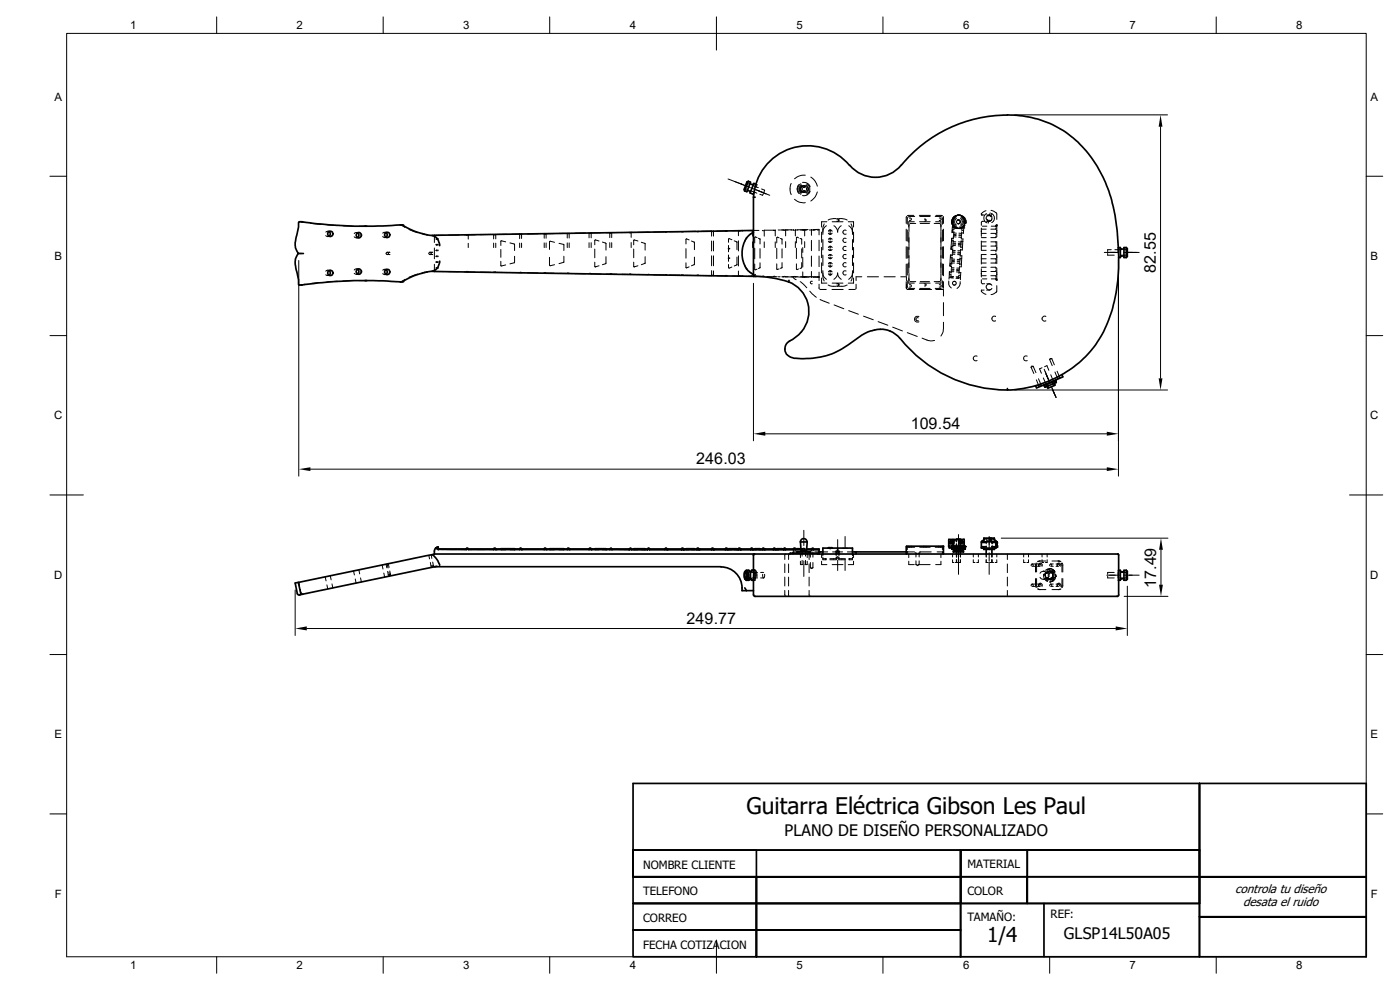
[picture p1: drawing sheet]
<svg xmlns="http://www.w3.org/2000/svg" width="420mm" height="297mm" viewBox="0 0 420 297" stroke-linecap="round" stroke-linejoin="round" font-family="sans-serif">
<defs><g id="words">
<text font-size="6.9" x="224" y="244.1">Guitarra Eléctrica Gibson Les Paul</text>
<text font-size="6.2" x="296.3" y="282.8">1/4</text>
<g font-size="4.8">
<text x="346.8" y="81.9" transform="rotate(-90 346.8 81.9)">82.55</text>
<text x="273.3" y="128.7">109.54</text>
<text x="208.9" y="139.3">246.03</text>
<text x="347" y="176.5" transform="rotate(-90 347 176.5)">17.49</text>
<text x="206.1" y="187.1">249.77</text>
<text x="235.5" y="250.8">PLANO DE DISEÑO PERSONALIZADO</text>
<text x="319.3" y="281.6">GLSP14L50A05</text>
</g>
<g font-size="3.6">
<text x="370.7" y="267.9">controla tu diseño</text>
<text x="373.1" y="272">desata el ruido</text>
</g>
<g font-size="3.4">
<text x="39.1" y="8.8">1</text>
<text x="89" y="8.8">2</text>
<text x="139" y="8.7">3</text>
<text x="189" y="8.8">4</text>
<text x="239" y="8.7">5</text>
<text x="289.1" y="8.7">6</text>
<text x="339" y="8.7">7</text>
<text x="389" y="8.7">8</text>
<text x="16.3" y="30.2">A</text>
<text x="411.4" y="30.2">A</text>
<text x="16.3" y="78">B</text>
<text x="411.4" y="78">B</text>
<text x="16.3" y="125.8">C</text>
<text x="411.2" y="125.8">C</text>
<text x="16.3" y="173.7">D</text>
<text x="411.2" y="173.7">D</text>
<text x="16.3" y="221.5">E</text>
<text x="411.4" y="221.5">E</text>
<text x="193" y="260.6">NOMBRE CLIENTE</text>
<text x="290.3" y="260.5">MATERIAL</text>
<text x="16.4" y="269.4">F</text>
<text x="193" y="268.6">TELEFONO</text>
<text x="290.3" y="268.6">COLOR</text>
<text x="411.4" y="269.4">F</text>
<text x="315.3" y="275.5">REF:</text>
<text x="193" y="276.6">CORREO</text>
<text x="290.3" y="276.4">TAMAÑO:</text>
<text x="193" y="284.6">FECHA COTIZA</text>
<text x="216" y="284.6">CION</text>
<text x="39.1" y="290.8">1</text>
<text x="89" y="290.8">2</text>
<text x="139" y="290.8">3</text>
<text x="189" y="290.8">4</text>
<text x="239" y="290.8">5</text>
<text x="289.1" y="290.8">6</text>
<text x="339" y="290.8">7</text>
<text x="389" y="290.8">8</text>
</g>
</g></defs>
<g fill="none" stroke="#000" stroke-width=".51">
<path d="M190 255.1h170v-20v28M227 255.1v16v-8M288.3 255.1h-98.3v8v-28h220v52h-50v-16M288.3 255.1h71.7h-51.7v8h-20M288.3 255.1v8M190 271.1h37h-37M190 279.1h37h-37M227 263.1h-37h37M227 263.1h61.3h-98.3v24h37v-8v8h133v-12M227 271.1h61.3h-61.3M227 279.1h61.3h-61.3M227 279.1v-8v8"/>
<path d="M288.3 263.1v-8v15.9M288.3 271.1v-8v16M288.3 271.1h20v-8v8M288.3 271.1v16M288.3 271.1h71.7M308.3 263.1h51.7M313.3 271.1v16M360 271.1v-8v12M360 263.1h50h-50M360 275.1h50h-50M360 263.1v-8v15.9"/>
</g>
<!-- layer: BORDER -->
<g fill="none" stroke="#000" stroke-width=".3">
<path d="M20 10h390v277.1h-390zM65 5.1v4.9M115 5.1v4.9M165 5.1v4.9M215 5.1v9.9M265 5.1v4.9M315 5.1v4.9M365 5.1v4.9M15 52.9h5M410 52.9h5M15 100.7h5M410 100.7h5"/>
<path d="M15 148.5h10M405 148.5h10M15 196.4h5M410 196.4h5M15 244.2h5M410 244.2h5M65 287.1v4.9M115 287.1v4.9M165 287.1v4.9M215 282.1v9.9M265 287.1v4.9M315 287.1v4.9"/>
<path d="M365 287.1v4.9"/>
</g>
<!-- layer: Visible -->
<g fill="none" stroke="#000" stroke-width=".51">
<path d="M302.3 34.5a30.5 30.5 0 0 1 28.3 17.8 51.5 51.5 0 0 1 5.1 23.4M302.4 34.5a41.2 41.2 0 0 0-31.9 15.1M224.3 57.1l.7 .3 .2 .3M224.6 54.4l.6 .3-1 2.8-.7-.2M224.6 54.4l-1.1 2.9M224.6 54.4l-.4 .2-.9 2.2 .2 .5M225 55.1l.8 .3M226.1 55.2l-.3 .1M226.1 59.2h.5M226.1 59.2v23.7M226.8 55.3l-.5-.3-1.2 2.9 1 .4 .2-.6M255 49.6a16.3 16.3 0 0 0-17.7-5 16.3 16.3 0 0 0-11.2 14.6"/>
<path d="M270.5 49.5a10 10 0 0 1-15.5 .1M89.7 76.1h1.4M98.7 69.5a.83 .83 0 0 1 0 1.4M107.3 69.9a.77 .77 0 0 1 0 1.3M109.5 67.9l11.1-.4a22.2 22.2 0 0 0 9.1 3.2M109.8 67.9a152.5 152.5 0 0 1-19.9-1.4l-.3 .2v1.4a15.2 15.2 0 0 0-.9 6.4l1 1.6a4.8 4.8 0 0 0-.8 4.9l.7 2.9v1.4l.3 .2a145.9 145.9 0 0 1 19.9-1.3M115.8 69.8a.83 .83 0 0 1 0 1.4M129.7 70.7a2.93 2.93 0 0 1 2.3 3M132 78.3a2.93 2.93 0 0 1-2.3 3.1M224.1 71.4a7.8 7.8 0 0 0 1.5 10.6l.5 .4M226.1 69.1l-96.4 1.6M226.1 69.7l-1.1 .7-1 1"/>
<path d="M335.7 75.7a46.8 46.8 0 0 1-5.8 26.1 34 34 0 0 1-27.6 15.2v-.4M335.7 75.7v-1.4h.5v3h-.5M336.2 74.4l.3 .3h.8M337.3 76.8h-.8l-.3 .3M338 74.3h-.7v3h.7M338 74.3v3M338 74.3l.3 .3v2.3l-.3 .4M98.7 81.2a.83 .83 0 0 1 0 1.4M107.3 80.8a.83 .83 0 0 1 0 1.4M115.8 80.9a.83 .83 0 0 1 0 1.4M129.7 81.4a24 24 0 0 0-9.1 3.2l-11.1-.4M129.7 81.4l96.4 1.5"/>
<path d="M226.2 82.9a34.1 34.1 0 0 1 10.5 1.7M226.4 82.9h.5M226.6 82.4l-.5 .5M236.6 84.5a9.6 9.6 0 0 1 6.2 8.9 9.6 9.6 0 0 1-5.9 9M236.8 84.1l-.1 .5M262.5 99l2.5-.2 2.1 .5M262.5 99l-2 .6-3.1 1.9a24.4 24.4 0 0 1-13.6 6l-2.5 .1a6.9 6.9 0 0 1-4.6-.8l-.7-.6-.5-1.4M267 99.3l2.2 1.4a42.5 42.5 0 0 0 27.3 15.9l5.9 .4M236.9 102.4l-1 1-.3 1.3M314 115.4l.3 .5M315.7 114.7l.2 .5M316.4 115l.3 .6-2.2 .9-.3-.6"/>
<path d="M316.8 114.2l.2 .5-1.1 .5-2.1 .9h-.2l-.2-.4M316.9 114v.2M316.9 114.2h.1M316.9 114.2l-3.6 1.5-.1-.2M318.7 112.4l.3 .7-6.8 2.8-1.1 .5-.3-.7M89.5 174.7l.7 3.3 .6 .3M129.7 166.4a5.9 5.9 0 0 1 2.3 3.2M130.4 166.2l-41.8 8.7 .6 3.2 .3 .4 1.3-.2 40.3-8.4M130.4 166.2h95.7M130.9 164.6l.6-.2zM130.9 164.5l.6-.2zM131 164.3l-.1 .1"/>
<path d="M131.5 164.2a1.14 1.14 0 0 0-1.1 1.4v.6M131.5 164.2v.8M131.5 164.7h8.5M131.5 164.2l-.5 .1M140 164.7v.2l-8.5-.1M140 164.7v-.2l.5 .2M140.1 164.7l-.1 .2M140.3 164.7l.2 .2M140.5 164.7v.2h7.6v-.2M140.5 164.7h7.6M148.1 164.7l.2-.2 .5 .2M148.3 164.7l-.2 .2"/>
<path d="M148.6 164.7l.2 .2M148.8 164.7v.2h7.2v-.2M148.8 164.7h1.5M156 164.7l.1-.2 .4 .2M156 164.7l-5.7 .1M156.1 164.7l-.1 .2M156.3 164.7l.2 .2M156.5 164.7v.2h6.8v-.2M156.5 164.7h6.8M163.3 164.7l.1-.2 .5 .2M163.4 164.7l-.1 .2M163.7 164.7l.2 .2"/>
<path d="M163.9 164.7v.2h6.3v-.2M163.9 164.7h1M170.2 164.7l.2-.2h.4v.2M170.2 164.7l-5.3 .1M170.4 164.7l-.2 .2M170.7 164.7l.1 .2M170.8 164.7v.2h6v-.2M170.8 164.7h6M176.8 164.7l.1-.2 .5 .2M177 164.7l-.2 .2M177.2 164.7l.2 .1M177.4 164.7v.2h5.6v-.2l-1.1-.1-3.4 .2"/>
<path d="M177.4 164.7h1.1M183.2 164.7l-.2 .2M183.2 164.5l.4 .2M183.4 164.7l.2 .2M183.6 164.7v.2l5.2 .1v-.3M183.6 164.7h5.2M188.8 164.7v.3M189 164.8l-.2 .1M189 164.5l.4 .2M189.2 164.8l.2 .2M189.4 164.7v.3h5v-.3l-.8-.1-3.4 .2M189.4 164.7h.8"/>
<path d="M194.8 164.8l.1 .2M194.9 164.7v.3h4.7v-.3M194.9 164.7l-.4-.2-.1 .5 .2-.2M194.9 164.7h4.7M199.6 164.7l.1-.2 .5 .2M199.8 164.8l-.2 .2M200 164.8l.2 .2M200.2 164.7h4.3v.3h-4.3zM204.9 164.8l.2 .2M205.1 164.7v.3h4.1v-.3M205.1 164.7l-.4-.2-.2 .5 .2-.2M205.1 164.7h.8"/>
<path d="M205.9 164.8h2.5M208.4 164.7h.8M209.2 164.7v-.2l.5 .2M209.3 164.8l-.1 .2M209.5 164.8l.2 .2M209.7 164.7v.3h3.9v-.3M209.7 164.7h3.9M213.6 164.7l.1-.2 .4 .2M213.7 164.8l-.1 .2M213.9 164.8l.2 .2M214.1 164.7v.3h3.6v-.3M214.1 164.7h3.6"/>
<path d="M216.4 170.1a6.4 6.4 0 0 1 6.3 7.1h3.4M216.4 170l-86.2 .1M217.7 164.7l.1-.2h.4v.2M217.9 164.8l-.2 .2M218.1 164.8l.1 .2M218.2 164.7v.3h3.4v-.3M218.2 164.7h.4M218.6 164.8h2.6M221.2 164.7h.4M221.6 164.7l.1-.2 .5 .2M221.7 164.8l-.1 .2M222 164.8l.2 .2"/>
<path d="M222.2 164.7v.3h3.1v-.3M222.2 164.7h3.1M223.5 171.6l.1-.2a1.61 1.61 0 0 1 0 2.4l-.3-.6zM223.5 176.4l.5 .8M223.6 171.5l.2-.3a.38 .38 0 0 1 .5 0 .38 .38 0 0 1 .2 .4v1.6a.56 .56 0 0 1-.1 .6 .56 .56 0 0 1-.6 .2l-.2-.3M223.7 171.8a1.14 1.14 0 0 1-.1 1.6l-.1-1.3zM224 171.1h.7a2.23 2.23 0 0 1 0 3h-.7M225 171.6h.4M225 173.7h.4M225.3 171.6a.44 .44 0 0 1 .5-.5 .44 .44 0 0 1 .3 .6v1.8a.44 .44 0 0 1-.2 .5 .44 .44 0 0 1-.5 0l-.1-.3M225.3 164.7l.1-.2 .5 .2M225.4 173.7h.1"/>
<path d="M225.4 171.6h.1M225.5 164.8l-.2 .2M225.7 164.8l.2 .2M225.7 174.1h.7M225.7 171.1h.7M225.9 164.7v.3h2.9v-.3M225.9 164.7h.6M226.1 174.1v4.4l.3 .4h109.1l.2-.2v-4.6M226.1 166.5v4.6M226.4 166.2h109.1l.2 .2v4.7M226.4 166.2l-.3 .3M226.4 166.2h-.3v.3"/>
<path d="M228.1 164.8l-1.6-.2v.2M228.1 164.7h.7M228.8 164.7l.1-.2 .5 .2M229 164.8l-.2 .2M229.2 164.8l.2 .2M229.4 164.7v.3h2.7v-.3M229.4 164.7h2.7M232.1 164.7l.1-.2 .5 .2M232.3 164.8l-.2 .2M232.5 164.8l.2 .2M232.7 164.7v.3h2.5M232.7 164.7h.4"/>
<path d="M234.7 164.8l-1.6-.2v.2M234.7 164.7h.5M235.2 164.7v.3M235.2 164.7l.1-.2 .5 .2M235.4 164.8l-.2 .2M235.6 164.8l.2 .2M235.8 164.7v.3M235.8 165h2.3M235.8 164.7h2.3M237.1 166.1v.1M237.2 166l8.2 .1M237.2 166l-.1 .1"/>
<path d="M238.1 164.7v.3M238.1 164.7l.2-.2h.3l.1 .2M238.3 164.8l-.2 .2M238.6 164.8l.1 .2M238.7 164.7v.3M238.7 165h1.7M238.7 164.7h.3M239.2 166v-.5h4.1v.5M240.2 162.6h2.1l-.2 2.5h-1.7zM240.2 162.6a.98 .98 0 0 1 1-1 .98 .98 0 0 1 1 1M240.3 164.6h-1.3v.2M240.7 165.1v.4"/>
<path d="M241.7 165.1v.4M242.1 165h1.4M242.1 164.7h1.4v.3M243.7 164.8l-.2 .2M243.7 164.5l.4 .2M244 164.8l.1 .2M244.1 164.7h1.7v1.5v-.6h1.2M244.1 164.7v.3M244.1 165h1.7M245.4 166.1v.1M247 166.2v-1.7h8.8v1.7M248.7 164.3l.3 .2"/>
<path d="M248.7 164.3l-.2 .2M249.3 164.5h.5M251 166.2v-.8h.8v.8M251.4 164.5v.9M255.8 165.6h16.2M256.9 165.6v.6M272 164v2.2M283 163.9l-11 .1M283.1 163.8l.1 .2M283.1 164v2.2M284.7 163.8l.1 .1M284.8 161.8l-.1 2"/>
<path d="M284.8 161.8h4.5M284.8 163.9h.1M284.9 163.8v.6h.7M284.9 162.6v.4zM285.1 162.5v.4zM285.2 162.5v.4zM285.4 162.5v.4zM285.6 162.5v.4zM285.6 164l.1 .6zM285.7 164v.6M285.8 164v.6M285.8 162.7v.4z"/>
<path d="M285.8 164h.1M285.9 164l-.1 .6M285.9 164v.6M285.9 164l.2 .6zM286.1 164l.1 .6zM286.1 165.3v.3h3v-.3M286.1 165.3h3M286.1 165.6l.1 .1M286.2 165.3h-.1M286.2 164.6l.1-.6v.6M286.2 164h.2M286.4 164l-.1 .6"/>
<path d="M286.4 164v.6M286.5 163.9h-.1M286.5 163.9l.1 .1M286.6 164l-.1 .6M286.6 164v.6M286.7 164h.1M286.8 164l-.1 .6M286.8 164v.6M286.9 164h.1M287 164l-.1 .6M287 164v.6M287.1 161.8h1.1"/>
<path d="M287.1 164h.1M287.1 165.6v.6M287.1 161.8h.1M287.1 164v1.3M287.1 164v.6M287.3 164h.1M287.3 164v.6M287.5 164h.1M287.6 164l-.1 .6M287.6 164v.6M287.7 164h.1M287.8 164l-.1 .6"/>
<path d="M287.8 164v.6M287.9 164h.1M288 164l-.1 .6M288 164v.6M288.1 164h.1M288.2 164l-.1 .6M288.2 164h.2v.6h-.2M288.2 161.8h.1M288.2 164.6v.7M288.2 165.6v.6M288.4 164h.1M288.4 164v.6"/>
<path d="M288.5 164h.2M288.7 164v.6v-.6l-.2 .6M288.7 164v.6M288.8 163.9v.1M288.9 164h.1M288.9 164v.6M289.1 164l.1 .6zM289.1 165.3h.1M289.2 164h.2M289.2 165.6l-.1 .1M289.2 164v.6M289.2 163.9v.1"/>
<path d="M289.3 161.8l.1 2M289.3 163.8v.1M289.3 163.9l-3.5-.1v.2M289.4 164l-.1 .6M289.4 164v.6M289.4 164l.1 .6zM289.5 164l.1 .6zM289.6 164v.6zM294.5 162.6l.1 1.9M294.6 162.5v.1M295.2 164.8h.1M295.2 164.4h.1"/>
<path d="M295.3 164.5v.3h3.1v-.3M295.3 162l-.7 .5h4.4l.1 .4M295.3 161.5h1.8M295.3 161.5v1M295.3 161.5h.1M296 164.8v1.4M297.1 161.5l.1 .6h.4v-.6M297.1 161.5h1.3M297.7 164.8v1.4M298.4 161.5h.1M298.4 164.4h.1M298.4 162l.7 .7"/>
<path d="M298.4 161.5v1M299.1 162.7v1.5l-.2 .3h-4.3M299.1 162.6v.1M299.1 162.6h.1M335.7 171.8v1.6M335.7 171.1h.5v3h-.5zM336.2 171.3l.3 .3h.8M337.3 173.7h-.8l-.3 .2M338 171.1h-.7v3h.7M338 171.1v3M338 171.1l.3 .3v2.4l-.3 .3"/>
<circle cx="99.1" cy="70.2" r=".78"/>
<circle cx="107.7" cy="70.5" r=".79"/>
<circle cx="116.2" cy="70.5" r=".77"/>
<circle cx="99.1" cy="81.9" r=".78"/>
<circle cx="107.7" cy="81.5" r=".79"/>
<circle cx="116.2" cy="81.6" r=".77"/>
</g>
<!-- layer: Hidden -->
<g fill="none" stroke="#000" stroke-width=".3">
<path d="M223.5 56.5l.9 .4M224 55l1 .3M225.4 57.3l.9 .3M226 55.7l.9 .4M226.3 57.6l.8 .4M226.6 56.9l-.3 .8M226.6 56l1 .3M226.8 55.3l.1 .1M227.1 55.4l-.2 .8M228.5 56.7l1 .4-.2 .5M229.1 58.1l-.2 .5-.9-.3M237.4 55a4.6 4.6 0 0 0 0 3.4"/>
<path d="M238.4 59.8a4 4 0 0 0 3.3 1M239.7 55.4a1.92 1.92 0 0 0 0 2.6M240.3 55.2a1.75 1.75 0 0 0 0 3.1M240.5 55.5a1.39 1.39 0 0 0-.7 1.2 1.39 1.39 0 0 0 .7 1.3M240.6 55.7a1.25 1.25 0 0 0 0 2.1M240.8 56a.85 .85 0 0 1 1.3 .7 .85 .85 0 0 1-1.3 .8M240.9 54.7a2.1 2.1 0 0 1 2.2 1.3M241.5 56.3a.49 .49 0 0 0-.8 .4 .49 .49 0 0 0 .8 .4M241.7 55.9a.94 .94 0 0 0-1.4 .8 .94 .94 0 0 0 1.4 .8M241.7 52.6a4.4 4.4 0 0 0-3.3 1M241.7 55.9a1 1 0 0 0-1.5 .8 1 1 0 0 0 1.5 .9M241.8 55.7a1.18 1.18 0 0 1 0 2.1"/>
<path d="M241.9 55.5a1.45 1.45 0 0 1 0 2.5M242.1 55.2a1.8 1.8 0 0 1 0 3.1M243.1 57.4a1.93 1.93 0 0 1-2.2 1.3M243.3 53.1a4.5 4.5 0 0 1 2 2.8M245.3 57.6a4.3 4.3 0 0 1-2 2.7M89.9 66.5h.1M89.9 66.5l1.7 .3M90.6 66.5h.1M93.2 67l3.2 .3M97.8 70.7l.4 .3 .5-.1M98 67.4l3.3 .3M98.4 71h.2"/>
<path d="M98.4 69.4h.2M98.7 69.5l-.5-.1-.4 .2M98.9 71h.2M98.9 69.4h.2M102.9 67.7l3.3 .2M106.3 71l.5 .4 .5-.2M106.9 69.8h.3M106.9 71.4h.3M107.3 69.9l-.5-.1-.5 .3M107.4 69.8h.3M107.4 71.4h.3M107.8 67.9h1.7"/>
<path d="M109.2 67.9h.1M109.6 67.9h.2M114.9 71l.3 .2h.6M115.4 71.3h.3M115.4 69.7h.3M115.8 69.8l-.6-.1-.3 .3M116 71.3h.2M116 69.7h.2M116.2 76.4h.3M116.2 75.7h.3M116.4 75.7a.33 .33 0 0 0-.5 .3 .33 .33 0 0 0 .5 .3M116.6 76.4h.3"/>
<path d="M116.6 75.7h.3M117 75.7a.33 .33 0 0 0-.5 .3 .33 .33 0 0 0 .5 .3M120.1 67.5h.2M120.3 67.5l1.2 .7M120.8 67.5h.1M122.7 68.9l2.6 .9M126.6 70.2l1.4 .2M127.4 70.3h.1M128.1 70.5h.1M129 76.4h.3M129 75.7h.3M129.2 75.7a.33 .33 0 0 0-.5 .3 .33 .33 0 0 0 .5 .3"/>
<path d="M129.5 76.4h.2M129.5 75.7h.2M129.9 75.7a.34 .34 0 0 0-.6 .3 .34 .34 0 0 0 .6 .3M130.4 71v1.8M130.4 70.6v.2M130.4 74.4v3.2M130.4 79.3v1.8M130.4 70.9v.3M130.9 73.5h.1M130.9 73.4h.1M130.9 73.5h.3M130.9 78.6v.1"/>
<path d="M130.9 78.7h.1M130.9 71.6h.1M130.9 71.6l.3 .2M130.9 73.3v.1M130.9 75.1l.3 .1M130.9 75h.3M131 73.3h.1M131 78.7h.1M131 73.3h.2M131 78.7h.2M131 71.6h.2M131.1 70.6l-.5 .1"/>
<path d="M131.2 76.8l-.3 .1 .3 .1M131.2 78.5l-.3 .1M131.3 75.2h.2M131.3 78.5h.2M131.3 73.3h.2M131.3 78.7h.2M131.3 75h.2M131.3 70.6h1.8M131.3 76.8h.2M131.3 77h.2M131.3 73.5h.2M131.3 71.8h.2"/>
<path d="M131.4 71.6h.1M131.5 70.6h.1M134.7 70.5h3.1M139.4 70.5h3.2M140 70.5h.1M140 70.6l.1 .1M140.4 70.6l-.1 .1M140.5 70.5v1.2M140.5 73v1.3M147.3 70.3l-3.2 .1M148.1 70.3h.1M148.1 70.3v1.4"/>
<path d="M148.1 72.9v1.4M148.3 70.5h.1M148.7 70.5h-.1M148.7 70.4l.1 1.3M148.8 72.9v1.4M150.3 78.4v1.3M150.3 72.3v1.3M150.3 74.9v2.3M150.4 72.2l1.4 .4M151.8 79.5l-1.4 .3M152 70.3h-3.2M153 72.9l1.3 .3"/>
<path d="M154.3 73.2l.1 .1M154.4 73.3v1.9M154.4 78.8l-1.4 .4M154.4 76.9v1.8M156 72.9v1.4M156 70.3v1.3M156.1 70.3v.1M156.4 70.3l-.1 .1M156.5 70.3v1.3M156.5 72.9v1.4M156.7 70.2l-3.1 .1M161.5 70.2h-3.2"/>
<path d="M163.3 72.9v1.4M163.4 70.2l-.1 1.3M163.4 70.2v.1M163.8 70.2l-.1 .1M163.8 70.2l.1 1.3M163.9 72.9v1.4M164.9 77.2l.1 2.4M165 72.4l-.1 2.5M165 72.4l1.4 .3M166.2 70.1l-3.1 .1M166.4 79.4l-1.4 .3M167.8 70h3.1"/>
<path d="M167.8 73l1.4 .3M169.2 78.7l-1.4 .4M169.2 73.4v1.8M169.2 76.9v1.8M170.2 72.9v1.4M170.3 70.1l-.1 1.3M170.4 70.1v.1M170.7 70.1v.1M170.8 70v1.4M170.8 72.9v1.4M175.7 69.9l-3.2 .1M176.8 72.8v1.5"/>
<path d="M176.8 70v1.4M176.9 70l.1 .1M177.3 70l-.1 .1M177.4 70v1.4M177.4 72.8v1.5M178.5 78.7l.1 1.4M178.5 74.7v2.6M178.6 72.1l-.1 1.4M178.6 72l1.2 .3M179.8 79.7l-1.2 .4M180.4 69.8l-3.2 .1M180.8 72.6l1 .4"/>
<path d="M181.8 79v.1M181.8 79.1l-1 .3M181.9 73.1v1.9M181.9 77v2M183 72.8v1.5M183.1 69.9l-.1 1.4M183.1 69.9l.1 .1M183.5 69.9l-.1 .1M183.5 69.8l.1 1.5M183.6 72.8v1.5M185.2 69.8h-3.2M188.8 69.7l.1 .1"/>
<path d="M189 69.8v.1M189.3 69.8l-.1 .1M189.4 69.8v1.4M189.4 72.8v1.5M189.9 69.7l-3.2 .1M190.2 78.7v1.4M190.2 74.7v2.6M190.2 72.1v1.4M190.3 72h.1M190.4 72l1.1 .3M191.5 79.7l-1.1 .4M192.5 72.7l1 .3"/>
<path d="M193.5 79l-1 .4M193.6 73.1v1.9M193.6 77v2M194.4 69.6v.1M194.5 69.8h.1M194.6 69.6l-3.1 .1M194.8 69.8h.1M194.9 69.6v.1M199.3 69.6h-3.1M199.6 69.6h.1M199.7 69.6l.1 .1M200 69.6v.1"/>
<path d="M200.1 69.6h.1M200.9 69.5h3.2M204.5 69.5l.2 .1M205 69.6h-.1M205.1 69.5h-.1M205.9 71.7v1.5M205.9 74.6v2.9M205.9 78.9v1.3M206 71.7h.1M206.1 71.7l.7 .3M207.5 72.3l.8 .3M208.3 79.4l-.8 .3"/>
<path d="M208.4 72.7v2.2M208.4 77.1v2.3M208.8 69.4l-3.1 .1M209.2 69.4v.1M209.2 69.5l.1 .1M209.6 69.5l-.1 .1M209.7 69.4v.1M213.6 69.3v.1M213.6 69.3v1.6M213.6 72.3v3M213.6 76.8v2.9M213.6 69.3l-3.2 .1"/>
<path d="M213.7 69.5h.1M214 69.5h-.1M214.1 69.4v1.5M214.1 72.3v3M214.1 76.8v2.9M215.1 69.3h3.1M217.7 69.3h.1M217.8 69.4l.1 .1M218.1 69.4v.1M218.6 79.4l.1 1M218.6 73.6v2M218.6 76.5v1.9"/>
<path d="M218.7 71.7l-.1 1M218.8 71.6l.8 .3M220.3 72.2l.9 .4M221.2 72.6v2.3M221.2 77.1v2.3l-.9 .4M221.6 72.2v3.1M221.6 76.8v3M221.7 69.3l-.1 1.4M221.7 69.3v.1M222.1 69.3l-.1 .1M222.2 69.2l-.1 .1M223 69.2l-3.2 .1"/>
<path d="M223.5 79.6l.7 1.2M224.2 71.3l-.7 1.1M225.3 69.1l.1 .1M225.4 69.3h.1M225.7 69.3h.1M225.8 69.2l.1 1.7M225.9 72.6v1.7M226.1 69.7l-1.1 .7M226.5 79.2l.1 1.7M226.5 74.5v3.1M226.6 71.2l-.1 1.7M226.6 71.1l.6 .2"/>
<path d="M227.6 71.5l.5 .2M227.8 69.1l-3.2 .1M228.1 71.7v1.5M228.1 74.6v2.9M228.1 78.9v1.4M228.8 69.1h.1M228.9 69.2l.1 .1M229.2 69.2v.1M229.3 69.1l.1 1.8M229.4 72.6v1.7M229.4 69.1h3.3M232.1 69.1h.1"/>
<path d="M232.2 69.1l.1 .1M232.5 69.1v.1M232.6 69.1l.1 1.7M232.7 72.6v1.7M233.1 79.2l.1 1.6M233.1 74.5v3.1M233.2 71.2l-.1 1.7M233.2 71.2l.6 .2M233.6 69h.5M234.2 71.6l.5 .1M234.6 69l.7 .1M234.7 71.8v1.5"/>
<path d="M234.7 74.7v2.7M234.7 78.8v1.4l-.5 .3M235.3 69.1h.1M235.6 69.1h.1M235.8 69h.1M235.8 69l-.1 .1M235.8 69h.7M235.8 69v1.8M235.8 72.5v1.8M237.4 69h.8M237.6 68.9l-3.3 .1M238.3 69.1h.1"/>
<path d="M238.6 69h.1M238.6 69.1h.1M238.7 69h.8M238.7 69v1.8M238.7 72.5v1.8M239 79.2l.1 1.6M239 74.5v3.1M239.1 71.2l-.1 1.7M239.1 71.2l.5 .2M240.1 71.6l.5 .1M240.2 69h.7M240.6 71.8v1.5"/>
<path d="M240.6 78.8v1.4l-.5 .4M240.6 74.7v2.7M240.9 69h.1M240.9 68.9h.1M240.9 74.3v1.4M240.9 77.2v2.9M241 69l.1 .1M241.4 69l-.1 .1M241.4 68.9l.1 1.9M241.5 69h.1M241.5 69h.7M241.5 72.5v1.8"/>
<path d="M242.5 68.9h-3.2M242.9 69h.6M243.5 69h.1M243.5 72.1v3.1M243.5 76.8v3.1M243.6 68.9l-.1 1.7M243.6 69h.1M244 69h.1M244 68.9h.1M244.1 69h.1M244.1 69h.6M244.2 68.9l1.6-.1v1.7"/>
<path d="M245.2 69h.6M245.8 72.1v3.1M245.8 76.8v3.2M246.6 69.6v3.1M246.6 74.2v3.1M246.6 78.9v3M247 71.9v3.1M247 76.6v3.1M247.3 67.2l-.3 1.2v1.9M248 67.7a2.08 2.08 0 0 0-1 1.9M248.2 66.5h-1.6v1.6M248.6 79.7l.4 .4"/>
<path d="M248.6 74.9l.4 .3M248.6 70l.4 .3M248.6 72.4l.4 .3M248.6 77.3l.4 .3M249 78.8l-.4 .4M249 73.9l-.4 .4M249 69l-.4 .4M249 71.5l-.4 .3M249 76.4l-.4 .3M249 76.4h.3M249 71.5h.3M249 69v.5"/>
<path d="M249 69.8v.5M249 71.5v.4M249 72.3v.4M249 73.9v.4M249 74.7v.5M249 76.4v.4M249 77.2v.4M249 78.8v.4M249 79.6v.5M249 78.8h.3M249 77.6h.1M249 73.9h.3"/>
<path d="M249 75.2h.3M249 72.7l.1 .1M249 69h.3M249 70.3h.3M249.3 78.8l.4 .4M249.3 73.9l.4 .4M249.3 69l.4 .4M249.3 71.5l.4 .3M249.3 76.4l.4 .3M249.3 69v.5M249.3 69.8v.5M249.3 71.5v.4"/>
<path d="M249.3 72.3v.4M249.3 73.9v.4M249.3 74.7v.5M249.3 76.4v.4M249.3 77.2v.4M249.3 78.8v.4M249.3 79.6v.5M249.3 77.6h-.1M249.3 72.7l-.1 .1M249.7 79.7l-.4 .4M249.7 74.9l-.4 .3M249.7 70l-.4 .3"/>
<path d="M249.7 72.4l-.4 .3M249.7 77.3l-.4 .3M249.7 66.5h3.3M250.3 67.7a2.32 2.32 0 0 1 1.1 1.9 2.08 2.08 0 0 1 1.1-1.9M251 65.6l-2 .2-.5 .2M251.1 65.7a.41 .41 0 0 1 .7 .4 .41 .41 0 0 1-.7 .3M251.2 65.8a.33 .33 0 0 1 .5 .3 .33 .33 0 0 1-.5 .2M251.8 65.6h.9l1.6 .4M253.9 69.1a.63 .63 0 0 0-.9 .6 .63 .63 0 0 0 .9 .5M253.9 71.6a.63 .63 0 0 0-.9 .5 .63 .63 0 0 0 .9 .5M253.9 74a.63 .63 0 0 0-.9 .6 .63 .63 0 0 0 .9 .5M253.9 76.4a.63 .63 0 0 0-.9 .6 .63 .63 0 0 0 .9 .5"/>
<path d="M253.9 78.9a.63 .63 0 0 0-.9 .6 .63 .63 0 0 0 .9 .5M254.6 66.5h1.6v1.6M254.7 67.7a2.32 2.32 0 0 1 1.1 1.9M255.4 67.2l.4 1.6v1.5M255.8 71.9v3.1M255.8 76.6v3.1M256.2 69.6v3.1M256.2 74.2v3.1M256.2 78.9v3M272 68.8v3.4M272 74v3.5M272 79.2v3.5"/>
<path d="M272.1 64.9l-.1 2.1M272.3 69v3.4M272.3 74.1v3.4M272.3 79.2v3.3M272.4 65.3l-.1 2M272.7 69.6v3.1M272.7 74.2v3.1M272.7 78.9v3M272.8 71.3v3.6M272.8 76.7v3.5M272.9 67.4l-.1 2.1M272.9 65.5a.37 .37 0 0 1 .6 .3 .37 .37 0 0 1-.6 .3"/>
<path d="M274.3 64.6l-2 .2M274.4 66.5h-1.7v1.6M274.5 64.9l-1.9 .2M274.8 67l-1.7 .1M275.9 64.6h3.3M276 66.5h3.1M276 64.9h3.1M276.2 67h2.8M277.4 65.8v-.1a.35 .35 0 0 1 .5 .3 .35 .35 0 0 1-.5 .3M280.4 67l1.7 .1M280.7 64.9l1.8 .2M280.8 66.5h1.6v3"/>
<path d="M280.9 64.6l1.9 .2M281.9 65.5a.37 .37 0 0 1 .5 .3 .37 .37 0 0 1-.5 .3M282.3 67.4l.1 .3M282.4 69.6v12.3M282.8 65.3v2M282.8 69v3.4M282.8 74.1v3.4M282.8 79.2v3.3M283.1 64.9v2.1M283.1 68.8v3.4M283.1 74v3.5M283.1 79.2v3.5"/>
<path d="M285.1 79.6v.1M285.1 79.2v.1M285.1 79.8l.1 .1M285.2 79.6v.3M285.2 79.9h.1M285.2 76.5l-.1 3.3M285.2 79v.4M285.2 79v.1M285.2 79l.2 .1M285.2 77.1v.1M285.3 76.7l-.1 .1M285.3 77.3h.1"/>
<path d="M285.4 77.1v.2M285.4 77.3h.1M285.4 74.6v.1M285.4 79.9h.2M285.5 74.5l.1 .3M285.5 76.6l-.1 .2M285.5 79.1h.1M285.5 74.2h-.1M285.6 74v.3M285.6 79.8v.6M285.6 74h.1M285.6 74l-.1 .1"/>
<path d="M285.6 72.1l.1 .1M285.6 66.9h.1M285.6 66.7h.1M285.6 66.5h.1M285.6 66.4v.1M285.6 66.3l.1 .1M285.6 66.4h.1M285.6 66.3h.1M285.6 78.9h.8M285.6 71.5l-.2 3.4M285.6 78.7v.7M285.6 77.3h.2"/>
<path d="M285.6 71.6v.1M285.7 67.1l.1 .1M285.7 67.1h.1M285.7 66.9h.1M285.7 66.9v.1M285.7 67h.1M285.7 66.7h.1M285.7 66.7l-.1 .2M285.7 66.6l-.1 .1M285.7 66.6h.1M285.7 66.5h.1M285.7 66.4h.1"/>
<path d="M285.7 66.2h.1M285.7 66.1h.1M285.7 66.1v.1M285.7 76.6h.1M285.7 77.7l.8 .1M285.7 72v.2M285.7 77.7v.1M285.7 78l.7 .2M285.7 72.2h.1M285.8 67.2l.1 .2M285.8 67.2h.1M285.8 65.9l-.1 .2"/>
<path d="M285.8 65.9h.1M285.8 65.8v.1M285.8 69.5v.2M285.8 77.2l-.1 .5M285.8 71.5l-.1 .2M285.8 74.8h.1M285.8 71.5h.1M285.8 71.5l-.1 .1M285.8 67.4h.1M285.8 65.7h.1M285.8 65.8h.1M285.8 68.2h.1"/>
<path d="M285.8 65.6v.1M285.8 76.1v.1M285.8 76.2l.8 .1M285.8 76.2v.6M285.8 74h.1M285.8 69.1h.1M285.8 69.7h.1M285.9 67.5v.1M285.9 67.5h.1M285.9 65.7h.1M285.9 65.7l-.1 .1M285.9 65.6h.1"/>
<path d="M285.9 67.6l-.2 2.2M285.9 68.2h.1M285.9 75.1l.8 .1M285.9 68.2h1.1M285.9 68.9v.3M285.9 75.1v.1M285.9 75.4l.7 .2M285.9 69.5l-.1 .2M285.9 68.9l-.1 .1M285.9 68.9h.1M285.9 67.6l.1 .1M285.9 67.6h.1"/>
<path d="M285.9 65.5h.1M285.9 65.5v.1M285.9 74.6v.5M285.9 72.2l.2 .1M286 67.7h.1M286 65.5h-.1M286 65.4v.1M286 72.8l.8 .2M286 73.5v.1M286 73.6l.8 .1M286 73.6l-.1 .6M286 71.5h.1"/>
<path d="M286.1 67.8h.1M286.1 67.7h.1M286.1 65.3v.1M286.1 65.4h.1M286.1 65.3h.1M286.1 67.9h.1M286.1 72.5l.7 .1M286.1 72v.6M286.1 70.9v.7M286.1 71l.9 .1M286.1 69.7l.2 .1M286.2 65.2h.1"/>
<path d="M286.2 67.9v.1M286.2 70.2l.8 .2M286.3 68h.1M286.3 65.1l-.1 .1M286.3 65.1h.1M286.3 69.9l.7 .1M286.3 69.4v.5M286.3 69.9l-.1 .1M286.3 68.1l.1 .1M286.3 68.1h.1M286.3 65h.1M286.3 68.4l.8 .1"/>
<path d="M286.3 68.4l-.2 .5M286.3 68v.1M286.3 68.3v.1M286.3 68l.8 .1M286.4 64.9l-.1 .1M286.4 68.1h-.1M286.4 64.9v.1M286.4 65h.1M286.4 78.5l-.7-.1v.2M286.5 68.2h.1M286.5 64.9h.1M286.6 68.2h.1"/>
<path d="M286.6 64.9h.1M286.6 68.3h.1M286.6 75.9h-.8M286.7 68.3h.1M286.7 68.3v.1M286.8 68.4h.1M286.8 64.8h-.2M286.8 64.8h.1M286.8 73.3h-.8M286.9 68.4h.1M286.9 64.8h.1M286.9 64.7h.1"/>
<path d="M286.9 65.3a1.48 1.48 0 0 0 0 2.6M286.9 65a1.9 1.9 0 0 0-1 2M287 68.4h.1M287 64.7h.1M287 70.7h-.8M287.1 68.5h.1M287.1 68.4h.1M287.1 64.6l-.1 .1M287.1 64.6h.1M287.1 65.6a1.13 1.13 0 0 0 0 1.9M287.1 64.6h.2M287.2 68.5h.1"/>
<path d="M287.2 79h.8M287.3 68.5h.2M287.3 68.5h.1M287.3 64.6h.1M287.3 77.8h.8M287.3 78.5h.7v.2M287.3 66a.59 .59 0 0 1 .9 .5 .59 .59 0 0 1-.9 .5 .55 .55 0 0 0 .9-.4 .55 .55 0 0 0-.9-.5M287.4 68.5h.1M287.4 64.6h.1M287.4 75.9h.8v.2M287.4 76.4h.8M287.5 64.6h.1"/>
<path d="M287.5 75.2h.8M287.5 68.6h.1M287.6 68.6h.1M287.6 64.6h.1M287.6 73.8h.8M287.6 73.3h.8v.2M287.7 64.6h.1M287.7 72.6h.7M287.7 68.6h.1M287.7 71.2h.8M287.8 68.6h.1M287.8 64.6h.1"/>
<path d="M287.8 70h.8M287.8 70.7h.7v.2M287.9 66a.57 .57 0 0 0-.8 .5 .57 .57 0 0 0 .8 .5M287.9 68.5l-.1 .1M287.9 68.6h.1M287.9 68.5h.1M287.9 64.6h.1M287.9 68.1h1M287.9 68.6h.8M288 64.6h.1M288 80l-.1 .4M288 79.2h.2"/>
<path d="M288 79v.5M288 78.9v.1M288.1 68.5h.1M288.1 68.5l-.2 .1M288.1 64.6h.1M288.1 68.3l1.1 .1M288.1 77.4v.6M288.1 78.2l-.1 .1h-.7M288.1 77.5h.2M288.2 64.6h.1M288.2 76.2v.7M288.2 76.7l.2 .1"/>
<path d="M288.2 64.7h.1M288.2 68.4h.1M288.2 68.5h.1M288.2 65.6a1.13 1.13 0 0 1 0 1.9M288.2 64.6v.1M288.2 75.6v.1h-.7M288.3 64.7l.1 .1M288.3 75h.2M288.3 74.8v.4M288.3 75.2l-.1 .2M288.4 73.6v.7M288.4 79.3h.1"/>
<path d="M288.4 74.2h.1M288.4 64.8h.1M288.4 68.4h-.1M288.4 68.4h.1M288.4 65.3a1.56 1.56 0 0 1 0 2.6M288.4 72.6v.2M288.4 72.9v.2h-.8M288.4 72.4h.2M288.5 64.8l.2 .1M288.5 64.8h.1M288.5 68.4h.1M288.5 72.2l-.1 .4"/>
<path d="M288.5 77.5h.1M288.5 68.3h.1M288.5 71.2v.5h.2M288.5 71v.2M288.5 76.8h.2M288.6 68.3h.1M288.6 65.1a1.83 1.83 0 0 1 .7 2.1M288.6 75h.2M288.6 69.6v.6M288.6 70.3l-.1 .2h-.7M288.6 69.9h.2M288.7 64.9h.1"/>
<path d="M288.7 68.2h.1M288.7 68.6v.5h.2M288.7 76.7l-.2 3.4h-.2M288.7 74.2h.2M288.7 68.1v.2M288.7 68.4v.2M288.8 64.9v.1M288.8 68.2h-.1M288.8 68.2h.1M288.8 72.4l.2 .1M288.9 64.9l-.1 .1M288.9 68.1h.1"/>
<path d="M288.9 64.9v.1M288.9 71.7h.2M288.9 65h.1M288.9 65.1h.1M289 65.1h.1M289 68h.1M289 71.7l-.2 3.3M289 69.1h.2M289 69.9l.1 .1M289.1 65.1h.1M289.1 65.1v.1M289.1 68h.1"/>
<path d="M289.1 65.2h.1M289.1 65.3h.1M289.1 67.9h.1M289.1 67.9v.1M289.2 65.3h.1M289.2 68.4h.1M289.2 65.5h.1M289.2 65.4v.1M289.2 67.7h.1M289.2 67.8h.1M289.2 67.8l-.1 .1M289.2 65.3v.1"/>
<path d="M289.3 65.5h.1M289.3 65.5l.1 .1M289.3 67.7h.1M289.3 67.7h-.1M289.3 67.8l-.2 2.2M289.4 65.6h.1M289.4 65.6v.1M289.4 65.8h.1M289.4 65.7h.1M289.4 67.4h.1M289.4 67.3v.1M289.4 67.3h.1"/>
<path d="M289.4 67.5l-.1 .1M289.5 65.8v.1M289.5 65.9l.1 .1M289.5 65.9h.1M289.5 67.2h.1M289.5 67.2v.1M289.6 66h.1M289.6 66v.1M289.6 66.1v.1M289.6 66.1h.1M289.6 66.9v.1M289.6 66.9h.1"/>
<path d="M289.6 67.1h.1M289.6 67.1l-.1 .1M289.6 66.2h.1M289.6 66.4h.1M289.6 66.3v.1M289.6 66.3h.1M289.6 66.4v.1M289.6 66.6h.1M289.6 66.5h.1M289.6 66.6v.1M289.6 66.8h.1M289.6 66.7h.1"/>
<path d="M294.5 64.3l.1 .1M294.5 68.4v2.5M294.5 72.3v2.7M294.5 76.4v2.8M294.5 68.8h1.5M294.5 70h1.5M294.5 78.9h1.5M294.5 71.3h1.5M294.5 72.6h1.5M294.5 73.8h1.5M294.5 75.1h1.5M294.5 76.4h1.5"/>
<path d="M294.5 77.6h1.5M294.6 66.5l-.1 1.1M294.6 64.5h.1M294.6 64.5h.7M294.8 67.9h.1M294.8 67.9h1.4M295.5 66.4l-.8 .1M295.9 63.2l-.8 .4-.6 .6M296 64.1a1.6 1.6 0 0 0 0 2.7M296.1 64.5h1l.6 .4M296.4 64.7a.86 .86 0 0 1 1.3 .8 .86 .86 0 0 1-1.3 .7M296.4 65.8l-.3 1.1"/>
<path d="M296.9 66l-.4 1M297.2 63.9l-.4 1M297.2 65l.4-.9a1.54 1.54 0 0 1 0 2.7M297.3 64.7a.88 .88 0 0 0-1.3 .8 .88 .88 0 0 0 1.3 .7M297.4 77.6h1.4l.1 .5M297.4 75.1l1.5 .1M297.4 72.6h1.5M297.4 70l1.5 .1M297.4 63.1l1.6 .8M297.5 67.9h1.3M297.7 65.9l-.6 .5h-.9M298.8 67.9h.1"/>
<path d="M298.9 70.1h.1M298.9 71.3h.1M298.9 78.9h.1M298.9 75.2h.1M298.9 76.4h.1M298.9 72.6h.1M298.9 67.9h.1M298.9 78.9h-1.5M298.9 76.3l-1.5 .1M298.9 67.6h.1M298.9 68.4l-.1 .4h-1.4M298.9 73.8h-1.5"/>
<path d="M298.9 71.2l-1.5 .1M298.9 67.6v.5M298.9 70.1v.4M298.9 70.9v.4M298.9 72.6v.4M298.9 73.5v.3M298.9 75.2v.4M298.9 76v.4M298.9 78.5v.4M298.9 67.5h.2M299 67.5h.1M299 63.9h.1"/>
<path d="M299 63.9l.1 .1M299.1 67.5h.1M299.1 76.8v.1M299.1 77.1v.2M299.1 74.2v.2M299.1 74.6v.2M299.1 67.5v1.8v-.2M299.1 69.7v-.2v1.5M299.1 64.1v1.7M299.1 72.4v2.7M299.1 76.4v2.7M332.4 76.1v.5h2"/>
<path d="M333.5 74.9h-1.1v.6M334.6 74.9h1.9M335.7 77.3h.1M336.4 76.6h1.9M337.4 74.9h.9M89.9 85.5h.1M90.6 85.5h.1M91.6 85.3l-1.7 .2M96.4 84.8l-3.2 .3M97.8 82.4l.3 .3 .6-.1M98.4 82.7h.2M98.4 81.1h.2"/>
<path d="M98.7 81.2l-.5-.1-.4 .3M98.9 82.7h.2M98.9 81.1h.2M101.3 84.4l-3.3 .2M106.2 84.2l-3.3 .1M106.3 82l.5 .3 .5-.1M106.9 82.3h.3M106.9 80.7h.3M107.3 80.8l-.5-.1-.5 .3M107.4 82.3h.3M107.4 80.7h.3M107.8 84.2h1.7"/>
<path d="M109.2 84.2h.1M109.6 84.2h.2M114.9 82.1l.3 .2h.6M115.4 82.4h.3M115.4 80.8h.3M115.8 80.9l-.6-.1-.3 .3M116 82.4h.2M116 80.8h.2M120.1 84.6h.2M120.8 84.5h.1M121.5 83.8l-1.2 .8M125.3 82.2l-2.6 1"/>
<path d="M127.4 81.8h.1M128 81.6l-1.4 .3M128.1 81.6h.1M130.4 80.9v.3M130.4 81.3v.2M130.6 81.4l.5 .1M130.9 80.4h.1M131 80.5h.2M131.2 80.3l-.3 .1M131.3 81.5h1.8M131.3 80.3h.2M131.4 80.5h.1"/>
<path d="M131.5 81.5h.1M134.7 81.5h3.1M139.4 81.6h3.2M140 81.5h.1M140.1 81.4l-.1 .1M140.3 81.4l.1 .1M140.5 81.5v.1M144.1 81.6l3.2 .1M148.2 81.6l-.1 .1M148.3 81.5v.1M148.6 81.5l.1 .1M148.7 81.6l.1 .1"/>
<path d="M148.8 81.7l3.2 .1M153.6 81.8h3.1M156 81.8h.1M156.1 81.6v.1M156.3 81.6l.1 .1M156.5 81.8h.1M158.3 81.8l3.2 .1M163.1 82h3.1M163.4 81.9l-.1 .1M163.4 81.8h.1M163.7 81.8h.1M163.9 82h.1"/>
<path d="M167.8 82h3.1M170.3 82h-.1M170.4 81.9v.1M170.7 81.9v.1M170.8 82h.1M172.5 82.1l3.2 .1M176.8 82.1v.1M177 82h-.1M177.2 82.2h3.2M177.2 82h.1M177.4 82.1v.1M182 82.2l3.2 .1"/>
<path d="M183 82.2h.1M183.2 82.1l-.1 .1M183.4 82.1l.1 .1M183.5 82.2l.1 .1M186.7 82.3h3.2M188.9 82.3h-.1M189 82.2h.1M189.2 82.2h.1M189.4 82.3h.1M190.3 80.1h.1M191.5 82.3l3.1 .1M194.4 82.3v.1"/>
<path d="M194.5 82.3h.1M194.8 82.3l.1 .1M196.2 82.5h3.1M199.6 82.5h.1M199.8 82.3l-.1 .1M200 82.3v.1M200.1 82.5h.1M200.9 82.5h3.2M204.6 82.5l-.1 .1M204.7 82.4l-.1 .1M204.9 82.4l.1 .1M205 82.5l.1 .1"/>
<path d="M205.7 82.6l3.1 .1M205.9 80.2v.1M206 80.4h.1M206.8 80.1l-.7 .3M209.2 82.6v.1M209.3 82.5h-.1M209.5 82.5h.1M209.7 82.6v.1M210.4 82.7h3.2M213.6 81.2v1.5M213.6 82.7h.1M213.7 82.5v.1"/>
<path d="M213.9 82.5l.1 .1M214.1 81.3v1.4M215.1 82.7h3.1M217.7 82.7v.1M217.9 82.6l-.1 .1M218.1 82.6v.1M219.6 80.1l-.8 .3M219.8 82.8l3.2 .1M221.6 81.3v1.6l.1-.2M222 82.7h.1M222.1 82.8l.1 .1M224.6 82.9h1.8"/>
<path d="M225 81.6l1.1 .7M225.4 82.9h-.1M225.5 82.7l-.1 .1M225.7 82.7v.1M225.8 82.9h.1M226.9 82.9h1.6M227.2 80.8l-.6 .1M228.1 80.4l-.5 .2M228.8 82.9h.1M229 82.8l-.1 .1M229.2 82.8v.1M229.3 82.9l.1 .1"/>
<path d="M230.1 83h3.1M232.1 83h.1M232.3 82.9h-.1M232.5 82.9h.1M232.6 83h.1M233.6 83h.5M233.8 80.7l-.6 .1M234.8 83l3.1 .1M235.3 83h-.7M235.3 82.9h.1M235.6 82.9v.1M235.7 83h.1"/>
<path d="M235.8 83h.1M235.8 83h.7M237.4 83h.8M238.1 83h.1M238.3 82.9v.1M238.6 82.9v.1M238.7 83.1h.1M239.5 83h-1.5l.4 .7 .6 .2M239.5 83.1l3.2 .1M239.6 80.7l-.5 .2M240.2 84.5l1.9 1.8M240.2 83h3.3"/>
<path d="M240.9 83.1h.1M240.9 83h.1M240.9 81.6v1.4M241.1 83h-.1M241.3 83h.1M241.4 83.1h.1M241.5 83h.1M243 87.4l2 1.8M243.5 83h.1M243.5 81.5l.1 1.6M243.6 83h.1M243.8 84.4a.39 .39 0 0 0-.6 .4 .39 .39 0 0 0 .6 .3"/>
<path d="M244 83v.1M244.2 83.2h1.6M244.5 83h1.3M244.7 83l-.7 .1M245.8 85.3l.1 1.4M245.8 81.6v2.6M246.1 86.8l1.9 .1M246.1 89.8l2.8 1.2M246.6 83.4v1.5h1.6M247 81.9a2.08 2.08 0 0 0 1 1.9M247 81.2v1.9l.3 1.2M248.5 85.5l1.2 .4h1.3"/>
<path d="M248.6 82.2l.4 .3M249 81.3l-.4 .3M249 80.1h.3M249 81.3v.3M249 82.1v.4M249 81.3h.3M249 82.5h.1M249.3 81.3l.4 .3M249.3 81.3h.1M249.3 81.3v.3M249.3 82.1v.4M249.3 82.5h-.1"/>
<path d="M249.4 81.4v.1M249.4 82.3l-.1 .2M249.7 86.9h3.3M249.7 82.2l-.4 .3M249.7 84.9h3.3M250.3 83.8a2.32 2.32 0 0 0 1.1-1.9 2.08 2.08 0 0 0 1.1 1.9M250.3 91.5l2.9 1.1M251.1 85.1a.41 .41 0 0 1 .7 .4 .41 .41 0 0 1-.7 .3M251.2 85.2a.33 .33 0 0 1 .5 .3 .33 .33 0 0 1-.5 .3M253.9 81.3a.63 .63 0 0 0-.9 .6 .63 .63 0 0 0 .9 .5M254.3 85.5l-1.3 .4h-1.2M254.7 93.2l2.9 1.1"/>
<path d="M255.8 81.9a2.32 2.32 0 0 1-1.1 1.9M255.8 81.2v1.5l-.4 1.6M256.2 83.4v1.5h-1.6M256.7 86.8l-1.9 .1M256.9 85.3v1.4M258.6 83h-1.7v1.2M259.1 94.9l3 1M260.3 83h3.4M263.5 96.5l2.9 1.1M265.3 83h3.4M267.9 98.2l2.9 1.1M270.3 83h1.7v1.2"/>
<path d="M272 84.5l.1 2M272 85.3l.1 1.4M272.2 86.8l2.1 .1M272.3 86.8l.3 .1M272.3 84.3l.1 1.9M272.3 99.8l3 1.2M272.6 86.5h1.9M272.7 83.4v1.5h1.7M272.8 82.1l.1 2.1M272.9 85.5a.37 .37 0 0 1 .6 .3 .37 .37 0 0 1-.6 .3M273.1 84.4l1.7 .1M275.6 95.4a.47 .47 0 0 0-.7 .4 .47 .47 0 0 0 .7 .4"/>
<path d="M275.8 95a.88 .88 0 0 0-1.4 .7 .88 .88 0 0 0 1.4 .8M275.9 86.9h3.7M276 84.9h3.1M276 86.5h3.1M276.2 84.5h2.8M277.4 85.2v-.1a.35 .35 0 0 1 .5 .4 .35 .35 0 0 1-.5 .3M280.9 86.9h2.2v1.9M281.9 85.5a.37 .37 0 0 1 .5 .3 .37 .37 0 0 1-.5 .3M282.1 84.4l-1.7 .1M282.4 83.9l-.1 .3M282.4 82.1v2.8h-1.6M282.5 86.5h-1.8"/>
<path d="M282.8 86.8l-.3 .1M282.8 84.3v1.9M283.1 96.7v2.7l-.7 1.4M283.1 84.5v2M283.1 90.8v3.9M284.7 84.3a2.11 2.11 0 0 0 .8 2.1M284.9 83.2h1.1M284.9 81.5l-.1 2.2M284.9 82.2h.1M285 82.4h.1M285 81.7l-.1 .1M285 82.3v.1"/>
<path d="M285.1 81.6h.1M285.1 82.2l-.1 .2M285.1 81.6v.2M285.1 81.6h-.1M285.2 82.4h.2M285.3 81.6h.1M285.4 82.9l.8 .1M285.4 82.9v.1M285.4 83.2l.7 .2M285.4 82.5v.4M285.5 81.5h.8M285.5 81.5l-.1 .5"/>
<path d="M285.5 80.6l.8 .2M285.5 81.3v.2M285.6 80.3l.7 .1M286.1 84.5a.55 .55 0 0 1 .9 .5 .55 .55 0 0 1-.9 .5M286.3 81.1l-.8-.1v.2M286.7 84.4a.57 .57 0 0 0-.8 .5 .57 .57 0 0 0 .8 .6M287 83h.7M287 81.6h.8M287.1 83.3l1.1 .1M287.1 81.1l.7 .2M287.1 80.4h.8M287.7 83v.2"/>
<path d="M287.7 83.4v.2l-.8-.1M287.8 81.6v.5M287.8 81.5v.1M287.8 81.8h.2M287.9 80.4v.2M287.9 80.8v.1h-.8M288 82.6h-.2l-.1 .4M288 80.1h.1M288.1 82.6h.2M288.2 84.5a2 2 0 0 1-1 2M288.2 81.8h.2M288.2 83.4v.5"/>
<path d="M288.4 81.7l-.2 1.7M294.5 87.4l.6 .5 .8 .4M294.5 83.9l.1 1M294.5 80.6v2.5M294.5 81.5h1.5M294.5 82.7h1.5M294.5 80.2h1.5M294.7 85.1h.8M294.8 83.7h.1M294.8 83.7h1.4M295.3 87h-.7l-.1 .2M296.2 85.1h.9l.6 .5"/>
<path d="M297.3 85.3a.88 .88 0 0 0-1.3 .8 .88 .88 0 0 0 1.3 .8M297.4 82.7h1.4l.1 .4M297.4 80.2h1.5M297.5 83.7h1.3M297.7 86.5l-.6 .5h-1M298.8 95a.73 .73 0 0 0-1.1 .6 .73 .73 0 0 0 1.1 .7M298.8 83.7h.1M298.9 80.2h.1M298.9 81.5h.1M298.9 83.7h.1M298.9 83.4v.3M298.9 83.8l.1 .2"/>
<path d="M298.9 81.4l-1.5 .1M298.9 80.2v.4M298.9 81v.5M299 87.7l-1.6 .7M299 84h.1M299.1 87.5l-.1 .1M299.1 84h.1M299.1 80.4v1.6v-.2M299.1 82.4v-.2v1.9M299.1 85.7v1.7M313.9 95a.75 .75 0 0 0-1.2 .6 .75 .75 0 0 0 1.2 .7M276.7 101.5l1.8 .7h2"/>
<path d="M293.2 106.9a.77 .77 0 0 0-1.1 .6 .77 .77 0 0 0 1.1 .7M308.3 106.9a.75 .75 0 0 0-1.1 .6 .75 .75 0 0 0 1.1 .7M309.4 110.2l.9 1.9M309.6 110.1l-.2 .1M309.7 110.1l-.3 .1M309.8 109.9l-.2 .1M309.9 109.9h.2M310.1 109.9l-.2 .1M310.1 109.9l.8 1.9M310.8 115.7h.1M311 114l.8 1.8M311.7 113.7l.8 1.9"/>
<path d="M311.7 116.1h.1M311.8 115.8v.1M312 115.7l-.2 .1M312.5 115.6h-.3M312.5 115.6h.1M312.7 115.6l.1 .1M312.7 110.3l-.7 .4 .5 1.3M313.1 113.4l.7 1.5M313.5 110l.7-.3 .6 1.4M313.8 115l.2 .4M314.1 115.7l.1 .2M314.5 115.2v.2"/>
<path d="M314.6 115.5v.2M314.6 115.8v.2M314.6 115.7h.1M314.7 115.7h.1M314.8 116.1v.2M315 107.9l.8 1.8M315.1 107.7l-.1 .2M315.2 107.7l-.2 .2M315.3 112.4l.7 1.6M315.4 107.6h-.2M315.5 107.6h.2M315.7 107.6l-.2 .1"/>
<path d="M315.7 107.6l.7 1.9M316 115.2l.1 .2M316 114.1l.2 .4M316.2 114.5v.2M316.2 115.6l.1 .1M316.3 115h.1M316.3 114.8l.1 .2M316.4 114.8v.2M316.6 111.6l.8 1.9M317.2 111.4l.8 1.8M317.2 113.7v.1M317.4 113.5l-.1 .1"/>
<path d="M317.6 113.4l-.2 .1M318 113.2l-.2 .1M318 113.2l.1 .1M318.3 113.3h.1M89.6 174.7l.3 1.1-.2-1.1M90 176.8l.4 1.3M90.1 176.8l.4 1.4M91.1 178.2l-.5 .1M97.6 173.1l.3 1.2M98.1 175.5l.3 1.2M99.1 172.8l.3 1.2M99.6 175.2l.3 1.2"/>
<path d="M106.1 171.3l.3 1.2M106.6 173.7l.3 1.2M107.7 171l.2 1.2M108.2 173.4l.3 1.2M114.7 169.5l.2 1.2M115.2 171.9l.2 1.3M115.9 169.3l.2 1.1M116.2 169.2l.3 1.2M116.3 171.4l.2 1.1M116.5 172.5l.1 .1M116.5 169.1l.3 1.1M116.7 171.6l.3 1.2"/>
<path d="M116.8 172.5h-.3M117 172.4h.2M117 171.3l.2 1.1M117 172.5l-.2 .1M117.2 172.4l-.1 .1M128.7 166.6l.2 1.1M129.2 168.8l.1 1M129.3 169.8h.2M129.4 166.5l.2 1.1M129.6 169.8h-.3M129.9 169.7h.1M129.9 169.8l-.3 .1"/>
<path d="M129.9 168.6l.1 1.1M130 169.7v.1M130.9 164.4h.2M130.9 164.5h.2M130.9 164.6h.2M131.3 164.4h.2M131.3 164.6h.2M131.3 164.5h.2M131.5 164.8l1.4 .1M134.3 164.9h2.8M138.5 164.9h1.5M140.5 164.7h.1"/>
<path d="M140.5 164.9h1.3M143.1 164.9h2.5M146.9 164.9h1.2M148.8 164.7h.1M150.3 164.9l.1 .1M150.3 164.8h.1M150.3 164.7h1.3M150.4 165h1.4M153 164.7h1.4v.3h-1.4M154.3 165h.1M156.5 164.7h.1M163.9 164.7h.1"/>
<path d="M164.9 164.9l.1 .1M164.9 164.8h.1M164.9 164.7h1.5M165 165h1.4M167.8 164.7h1.4v.3h-1.4M178.5 164.9l.1 .1M178.5 164.8h.1M178.5 164.7h1.1M178.6 165h1.2M180.8 164.7h1.1v.3M180.8 165h1M181.8 165h.1"/>
<path d="M181.9 165h.1M183.6 164.7h.1M189.4 164.7h.1M190.2 164.9v.1M190.2 164.8h.1M190.2 164.7h1.1M190.3 165h1.2M192.5 164.7h1.1v.3M192.5 165h1M193.6 165h.1M194.9 164.7h.1M199.6 164.7v.3"/>
<path d="M200.2 164.8v.2M200.2 164.7v.1M205.1 164.8v.2M205.1 164.7v.1M205.9 164.9v.1M205.9 164.8h.1M205.9 164.7h.8M206 165h.8M207.5 164.7h.9M208.4 164.8v.2h-.9M209.2 164.7h.1M209.7 164.7h.1"/>
<path d="M214.1 164.7h.1M217.7 164.7h.1M218.2 164.7h.1M218.6 164.9l.2 .1M218.6 164.8h.1M218.6 164.7h.9M218.8 165h.8M220.3 165h.8M220.3 164.7h.9M221.1 165h.1M221.2 165h.1M221.2 164.8v.2"/>
<path d="M222.2 164.7h.1M223.5 173.1l.3 .9M223.7 173.4h1M223.7 171.8h1M223.8 171.2l-.3 .9M224.2 173.2l.2 .8 .3 .1M224.3 172.2v1l.4 .5M224.7 171.1l-.3 .1-.2 .8M224.7 171.6h.1M224.7 173.7h.1M224.9 171.6h.1M224.9 173.7h.1"/>
<path d="M225 172.2v.8l-.3 .7M225.2 173l.1 .7M225.2 173l.3 .7M225.3 171.6l-.1 .7M225.5 171.6l-.3 .7M225.7 173.4h1.6M225.7 171.8h1.6M226.1 171.1v1M226.1 173.1v1M226.3 172l.1-.2 .2 .3-.1 1.3-.2-.2M226.4 172.9l-.1-.5a.34 .34 0 0 1 .1-.4 .34 .34 0 0 1 .4-.1l.1 1M226.4 174.1h.2"/>
<path d="M226.4 171.1h.2M226.5 165h.7M226.5 164.8v.1M226.5 164.7h.6M226.6 171.1l.5 .8v1.3M226.6 171.1l-.5 .8v1.3M227.6 165h.4M227.6 164.7h.5M228 165h.1M228.1 165h.1M228.1 164.8v.2M228.3 173.4h.9"/>
<path d="M228.3 171.8h.9M228.9 172.3v.9l.3 .2M229.4 172.3v.9l-.2 .2M233.1 165h.5M233.1 164.8v.1M233.1 164.7h.6M234.2 164.7h.5M234.7 164.8v.2M235.5 177.2l.1 1.5M235.5 169.2v2.6M235.5 173.2v2.6M235.6 166.4l-.1 1.5"/>
<path d="M235.8 178.9h.2M235.8 164.7h.1M235.8 166.2l-.1 .1M236.7 177.2v1.5M236.7 166.4v1.5M236.7 169.2v2.6M236.7 173.2v2.6M236.7 178.8l.1 .1M236.7 166.2v.2M238 165.7v.2M238 166.1v.1M238.7 164.7h.1"/>
<path d="M239 165h.1M239 164.8v.1M239 164.7h.6M239.4 165.5l.1 .2M239.5 165.6l-1.4 .1M239.6 165.8l.2 .2M239.8 165.9h.9M240 166l.1 .1M240.2 168.4v1h.7M240.2 166.2v1.1M240.2 166.2h.1M240.3 164.7h.6"/>
<path d="M240.3 164.6h.2M240.5 164.6h.1M240.6 164.6h.1M240.6 164.6v.2M240.6 164.9l-.2 .1M240.7 165.6h2.6l-.1 1.6M240.7 165.5v1.4M240.7 168.1v1.3M240.7 165h.2M240.9 165h.1M240.9 164.7h.1M240.9 164.6v.1"/>
<path d="M240.9 164.7v.1M240.9 164.9v.1M241 164.9l-.1 .1M241 164.8h.1M241 164.5h.4M241.3 164.8h.1M241.5 164.8l.2 .2M241.5 164.7v.1M241.5 164.6v.1M241.5 164.7h.2M241.7 165.9h.9M241.7 165.5v1.4"/>
<path d="M241.7 168.1v1.3M241.9 165h.2M241.9 164.7h.2M242.3 168.4v1h-.7M242.3 166.2v1.1M242.3 166.2h-.1M242.4 166v.1M242.6 165.9v.1M242.8 165.8l-.2 .1M242.8 177.2l.1 1.5M242.8 166.4v1.5M242.8 169.2v2.6"/>
<path d="M242.8 173.2v2.6M243 178.9h.3M243 165.5l-.1 .2M243.1 166.2l-.1 .1M243.2 170.4h.3M243.2 170.4h.1M243.2 168.8v1.6M243.5 170.5h.2M243.5 164.7v.2M243.7 170.4h.3M244 170.4h-.2M244 165.6v1.6"/>
<path d="M244 168.8v1.6M244.5 165.6h1.3M246.6 166.2v1.1M246.6 168.4v1h1.6M247 166.2v.5M247 167.2v.6M247 167.9h.1M247 165.6h1.4M247 167.6h1M247 167.9h1M249 167.9h2M249.3 164.4v.2h-.3v-.1"/>
<path d="M249.4 164.3h.1M249.7 169.4h3.3M249.9 165.6h3M251 167.2v.4h-2M251 166.2v.5M251 165.4v.9M251 167.1v.8M251.4 165.4v.8M251.4 166.9v.7M251.7 165.4v.9M251.7 167.1v.8M251.8 167.2v.4h1.9"/>
<path d="M251.8 167.9h1.9M251.8 166.2v.5M253 164.5h.4M254.3 164.5h-.5M254.3 165.6h1.5M254.8 167.6h1M254.8 167.9h1M255.8 166.2v.5M255.8 167.2v.6M255.8 167.9h.1M256.2 166.2v1.1M256.2 168.4v1h-1.6"/>
<path d="M272 165.6h.1M272 165.6v.2M272 166v.2M272 165.6h.2M272.3 165.6v.6M272.4 165.6h1.9M272.5 164.2h-.2v.7M272.7 163.9v.3M272.7 166.2v1.1M272.7 168.4v1h1.7M272.7 164.2h1.8M272.8 163.9v.3"/>
<path d="M273.5 163.9v.3M274.4 165.6l.2 .1M274.8 165.8l.1 .2M274.9 169.4h.3M274.9 166h.3M274.9 169.4l.1 .1M274.9 166v1.1M274.9 168.3v1.1M275.2 169.6h.3M275.5 169.4h.3M275.5 166h.3M275.8 169.4l-.1 .1"/>
<path d="M275.8 166v1.1M275.8 168.3v1.1M276 165.6h3.5M276 169.4h3.1M276 165.8l-.2 .2M276 164.2h3.1M276.2 165.6l-.1 .1M277.2 163.9v.3M277.9 163.9v.3M281.2 165.6l1.8 .1M281.6 163.9v.3M282.4 163.9v.3"/>
<path d="M282.4 166.2v1.1M282.4 168.4v1h-1.6M282.4 163.9v.3h-1.7M282.6 164.2h.2v.7M282.8 165.6v.6M283.1 165.7v.2M283.1 166.1v.1M284.9 163.9h.3M284.9 163.8v.1M285 163.1l.2 .1M285.1 162.4v.5M285.1 162.4l-.2 .7"/>
<path d="M285.1 162.4l-.2 .2M285.1 162.4h.1M285.1 162.9v.1M285.1 162.5h.1M285.2 162.3l.2 .8h.5M285.2 162.3v.6M285.2 162.3v.1M285.2 163.1h.1M285.2 162.3h.7M285.2 162.5h.2M285.3 163.2h.1M285.4 162.2h.1"/>
<path d="M285.4 162.1v.1M285.4 162.3v.5zM285.4 161.8v.2M285.4 162.2v.7M285.4 163.6v.8M285.4 162.3l-.1 .1M285.4 162.7v.5zM285.4 162.9h.1M285.5 162.2h.1M285.5 161.8v.2M285.5 162.1l.1 1M285.5 163.6v.8"/>
<path d="M285.6 162.2h.1M285.6 162.5v.6zM285.6 162.3v.5M285.6 162.3l-.1 .5M285.6 162.2v.8v-.8M285.6 163.6v.8M285.6 163.9h.3M285.6 162.3l-.1 .1M285.6 164.2v-.2v.2M285.6 164.4v.2v-.2M285.6 163.6v1M285.6 164.4h.1"/>
<path d="M285.7 164.4v.2v-.2M285.7 164.2v-.2v.2M285.7 162.2h.1M285.7 162.2v.7M285.7 162.4l.1 .5M285.7 162.4v.5M285.7 161.8v.2M285.7 163.1h.1M285.7 163.6v1M285.7 162.4h.1M285.8 164.4v.2v-.2M285.8 164.3h.1"/>
<path d="M285.8 162.2h.1M285.8 162.1v.9l.1-.5M285.8 161.8h.1M285.8 161.8v.2M285.8 163.6v1M285.8 164.4h1.2v.2M285.8 163.2l.2 .1M285.9 162.2h.1M285.9 164.4h.1M285.9 162.5l-.1 .6h-.3M285.9 162.1v.1M285.9 162.5v.6"/>
<path d="M285.9 161.8v1.2v-.5M285.9 163.2v1.4M285.9 166.2v.9M285.9 167.9v.9h.4M285.9 162.5h.1M285.9 164v.2M285.9 164.4v.2M285.9 163.1h.2M285.9 162.4h.2M286 162.2h.1M286 161.8v.2M286 162.1v.8"/>
<path d="M286 163.6v1M286.1 162.2h.1M286.1 162.6v.5M286.1 162.2v.7M286.1 163.6v1M286.1 162.5h.2M286.1 163.3h.2M286.2 162.2h.1M286.2 161.8v.2M286.3 162.2h.1M286.3 162.2l-.2 .7M286.3 162.7v.6z"/>
<path d="M286.3 162.2v.7M286.3 163.6v1M286.3 161.8v.2M286.3 162.1v.8M286.3 162.2h.8M286.4 164v.2M286.4 164.4v.2M286.5 164v.2M286.5 164.4v.2M286.6 164v.2M286.6 164.4v.2M286.6 168.8h.9"/>
<path d="M286.7 164v.2M286.7 164.4v.2M286.8 164v.2M286.8 164.4v.2M286.9 164v.2M286.9 164.4v.2M287 163.2v.7M287 164v.2M287 161.8v.7M287 161.8h.1M287 166.2v.9M287 167.9v.9"/>
<path d="M287.1 161.8h.1M287.1 161.8v.7M287.1 163.2v.7M287.1 164v.2M287.1 164.4v.2M287.1 166.2v.9M287.1 167.9v.9M287.3 164v.2M287.3 164.4v.2M287.5 164v.2M287.5 164.4v.2M287.6 164v.2"/>
<path d="M287.6 164.4v.2M287.7 161.8v.2M287.7 162.1v.8M287.7 163.6v1M287.8 163.2h.2M287.8 162.1v.8v-.5h.2M287.8 161.8v.2M287.8 163.6v1M287.9 161.8v.2M287.9 162.1v.8M287.9 163.6v1M288 162.3v.6z"/>
<path d="M288 164v.2M288 164.4v.2M288 162.3h.8M288 163.1h.2M288 161.8v.2M288 162.1v.8M288 163.6v.8M288.1 162.8v-.5l.1 .5M288.1 162.2v.7M288.1 163.6v1M288.1 164.4h1.1M288.2 161.8h.1"/>
<path d="M288.2 161.9v.1M288.2 161.8v1.1M288.2 163.2v1.4M288.2 163.1h.6M288.2 162.4h.2M288.2 163.2h.2M288.2 162.1l.1 .8 .1-.5M288.2 164.3h.1M288.2 163.8v.1M288.2 166.2v.9M288.2 167.9v.9h-.4M288.3 162.8v-.5l.1 .5"/>
<path d="M288.3 163.6l-.1 1M288.3 163.1h.4M288.4 162.2v.7v-.5M288.4 163.6v1M288.4 161.8v.2M288.4 162.1v.8M288.5 162.4v.5M288.5 162.4l-.1 .5M288.5 162.4h.2M288.5 161.8v.2M288.5 162.1v.8M288.5 163.6v1"/>
<path d="M288.6 162.2l.1 .8-.1-.5h.2M288.6 163.6v1M288.6 163.3h.2M288.7 162.3v.5M288.7 164.4v.2v-.2M288.7 161.8v.2M288.7 162.1l-.8 .1M288.7 164v.2M288.7 164.4v.2M288.8 162.3l.1 .5M288.8 162.3v.5M288.8 163.1h.2"/>
<path d="M288.8 162.4h.2M288.9 164v.2M288.9 164.4v.2M289 162.4v.5zM289 162.5h.2M289 163.3h.2M289.1 164v.2M289.1 164.4v.2M289.2 162.5v.5M289.2 162.5l-.1 .5M289.2 164.4h.1M289.2 163.9h.1"/>
<path d="M289.2 164v.2M289.2 164.4v.2M289.2 163.8h.1M289.2 164.3h.1M289.2 164v.6M289.3 164v.2M289.3 164.4v.2M289.4 164v.2M289.4 164.4v.2M289.5 164.4v.2v-.2M289.6 164.4v.2v-.2M289.6 164v.2"/>
<path d="M289.6 164.4v.2M289.6 164.2v-.2v.2M292.1 167.9v.9h.5M292.1 166.2v.9M293.6 167.9v.9h-.5M293.6 166.2v.9M294.5 162.7h1.5M294.5 164h1.5M294.5 163.9h1.5M294.6 162.7l-.1 .2h1.5M294.6 162.5h.1M294.6 162.6l1.4 .1"/>
<path d="M294.6 162.4h.1M294.7 162.5h.1M294.7 164.4l.1 .1M295.3 162.5h.1M295.3 162.5l1.1 .1M296 167.9v.9h.5M296 162.6v.6M296 163.8v.7M296 166.2v.9M296 164.1l-1.4 .2M296.1 161.5v.2M296.1 161.9v.2h.3"/>
<path d="M296.3 161.6l-1 .4M296.5 161.5v.2M296.5 161.9v.2M296.8 162.1h.4M297.1 168.8h1.1M297.4 161.6l1 .4M297.6 162.9h1.5M297.6 164.1h1.5M297.6 162.7h1.5M297.6 164h1.5M297.6 163.9h1.5M297.7 162.6v.6"/>
<path d="M297.7 163.8v.7M297.7 166.2v.9M297.7 167.9v.9M297.8 163.8l.1 .7M297.9 162.5l-.1 .7M298.4 162.5l-1 .1M298.4 162.5h.1M298.9 163.3h.1M298.9 163.2h.1M298.9 163.4v.1M298.9 163.1h.1M298.9 163.5h.1"/>
<path d="M298.9 163.5l.1 .1M298.9 163.6l.1 .2M298.9 163.7l.1 .1M299 163.6h.1M299 163l-.1 .1M299 163h.1M299 163.8h.1M299 163.1h.1M299 163.2h.1M299 163.6l.1 .3M299.1 164.1h.1M299.1 163h.1"/>
<path d="M299.1 163.6h.1M299.1 162.6l-1.5 .1M299.1 162.9h.1M299.1 163.2h.1M299.1 163.1h.1M299.1 162.7h.1M299.1 163.9h.1M299.1 164h.1M299.1 162.6h.1M299.1 162.8h.1M299.1 163.8h.1M299.1 164.1v.1"/>
<path d="M299.1 163.7h.1M299.1 162.9v.2M299.1 163.9v.1M299.1 166.2v.9M299.1 167.9v.9h-.5M302.3 177.2v1.4M302.3 178.8v.1M302.3 166.4v1.5M302.3 166.2v.2M302.3 169.2v2.6M302.3 173.2v2.6M307.2 167.9v.9h.5"/>
<path d="M307.2 166.2v.9M308.7 167.9v.9h-.5M308.7 166.2v.9M309.8 169.2l.3 .2v.4M309.8 169.2l-.4 .3 .1 .3M309.8 175.2l.3 .2v.4M309.8 175.2l-.4 .4 .1 .2M309.8 169.2h.8M309.8 169.9h.8M309.8 175.2h.8M309.8 175.9h.8M310.8 173.6v2.3l.2 .4"/>
<path d="M311 169l-.2 .3v2.3M311.1 173.6l.1 2.7M311.2 169l-.1 2.6M311.3 169.2h.9M311.3 169.9h.9M311.3 175.2h.9M311.3 175.9h.9M311.4 176.7l.4 .2h2.1M311.6 176.7l.6 .2M311.7 169.9a.61 .61 0 0 1 .5-.9 .61 .61 0 0 1 .5 .9M311.7 175.9a.61 .61 0 0 1 .5-.9 .61 .61 0 0 1 .5 .9M312.1 173.2a1.13 1.13 0 0 0 2 0 1.07 1.07 0 0 0 1.9 0 1.13 1.13 0 0 1-2 0"/>
<path d="M312.2 169.2l.2 .2v.4M312.2 169.2l-.4 .2v.4M312.2 175.2l.2 .2v.4M312.2 175.2l-.4 .2v.4M312.2 168.3l-.6 .2M312.7 167.9v.9h.5M312.7 166.2v.9M313.1 171.4l.6 .2 .4 .4M313.1 171.4l-1 .6M313.1 173.8h.6M313.1 171.4h.6M313.2 172.3a2.14 2.14 0 0 0 1.2 2.2"/>
<path d="M313.4 172.3h.2M313.4 172.3l.2 .6M313.7 172.3h.1M313.8 171.8l-.4 .5M313.8 173.5l.2 .5M313.9 168.3h-2.1l-.4 .2M314 171.8l.3-.2a1.25 1.25 0 0 0 0 2.1 1.36 1.36 0 0 1-.3-1.9zM314 174h.3M314 174l.6 .2M314.3 171.7l-.3 .3a1.08 1.08 0 0 1 1-.6 1.08 1.08 0 0 1 1 .6 1.11 1.11 0 0 0-1.7-.3zM314.3 173.8h.8M314.3 171.4h.8"/>
<path d="M314.3 167.9v.9h-.5M314.3 174h.1M314.3 166.2v.9M314.3 172a1.08 1.08 0 0 1 1-.6 1.08 1.08 0 0 1 1 .6M314.3 173.2a1.13 1.13 0 0 0 2 0M314.5 170.9h.1M314.6 173.2a1.13 1.13 0 0 0 1.9 0M314.6 170.9l.1 .1M314.6 170.9l.6 .1M315 171l-.5-.1-.4 .5M315 170.6l1.2 .5M315 170.6l-1.2 .5"/>
<path d="M315 174.6h.1M315 170.6h.1M315.1 170.6l1 .3 .6 .7M315.1 174.6h.1M315.1 170.6h.1M315.2 174.2l.5 .2M315.2 173.8h.3M315.2 171.4h.3M315.3 171.8a.78 .78 0 0 1 .7 1.2M315.3 171.8a.74 .74 0 0 0-.6 1.2M315.3 169.2l.4 .3-.1 .3M315.3 169.2l-.3 .3 .1 .3"/>
<path d="M315.3 175.2l.4 .4-.1 .2M315.3 175.2l-.3 .4 .1 .2M315.3 173.4h.2M315.3 171.8h.2M315.3 169.2h.8M315.3 169.9h.8M315.3 175.2h.8M315.3 175.9h.8M315.4 171.6a1.33 1.33 0 0 1 0 2.1 1.33 1.33 0 0 0 0-2.1zM315.5 171.4l1 .6M315.5 171.4l-.5 .2-.4 .4M315.5 171.8a.74 .74 0 0 1 .7 1.2"/>
<path d="M315.5 171.8a.78 .78 0 0 0-.6 1.2M315.6 171.1l.6 .1M315.7 168.3h2.3l.4 .2M315.8 171.1l.6 .1M315.9 174.2h.1M316.1 173.8l-.4 .6M316.2 171.2l.2 .6M316.3 173.8l-.6 .6M316.3 171.2h.1M316.4 171.2h.1M316.4 171.2l.1 .6M316.5 172.3l.3 .6"/>
<path d="M316.7 173.6l-.7 .8-.9 .2M316.7 172.3l.3 .6M316.8 172.3a1.99 1.99 0 0 1-1.1 2.2M316.8 172.9h.2M316.8 172.9l-.4 .4M316.9 172.8l.1 .1M316.9 169.2h.8M316.9 169.9h.8M316.9 175.2h.8M316.9 175.9h.8M317 172.9l-.4 .4M317.3 169.9a.61 .61 0 0 1 .5-.9 .61 .61 0 0 1 .5 .9"/>
<path d="M317.3 175.9a.61 .61 0 0 1 .5-.9 .61 .61 0 0 1 .5 .9M317.6 168.3l.5 .2M317.7 169.2l.3 .6M317.7 169.2l-.3 .3v.3M317.7 175.2l.3 .6M317.7 175.2l-.3 .4v.2M318.1 176.7l-.5 .2M318.4 176.7l-.4 .2h-2.3M318.5 169l.2 2.6M318.7 173.6l-.2 2.6M318.8 169l.2 2.6M319 173.6l-.2 2.7"/>
<path d="M332.4 172.9v.5h2M334.4 171.8h-2v.5M335.2 178.9h.1M335.4 166.2h.1M335.7 171.1v1v-1M335.7 174.1v-1v1M336.4 173.4h1.9M336.4 171.8h1.9"/>
</g>
<!-- layer: Visible -->
<g fill="#000">
<circle cx="109.8" cy="67.9" r=".25"/>
<circle cx="120.1" cy="67.5" r=".25"/>
<circle cx="120.8" cy="67.5" r=".25"/>
<circle cx="218.6" cy="74.6" r=".25"/>
<circle cx="218.6" cy="77.5" r=".25"/>
<circle cx="109.8" cy="84.2" r=".25"/>
<circle cx="120.1" cy="84.6" r=".25"/>
<circle cx="120.8" cy="84.5" r=".25"/>
<circle cx="89.8" cy="178.5" r=".25"/>
<circle cx="130.9" cy="164.5" r=".25"/>
<circle cx="130.9" cy="164.4" r=".25"/>
<circle cx="148.1" cy="164.9" r=".25"/>
<circle cx="148.8" cy="164.9" r=".25"/>
<circle cx="156" cy="164.9" r=".25"/>
<circle cx="156.5" cy="164.9" r=".25"/>
<circle cx="163.3" cy="164.9" r=".25"/>
<circle cx="163.3" cy="164.7" r=".25"/>
<circle cx="163.9" cy="164.9" r=".25"/>
<circle cx="170.2" cy="164.9" r=".25"/>
<circle cx="170.2" cy="164.7" r=".25"/>
<circle cx="170.8" cy="164.9" r=".25"/>
<circle cx="170.8" cy="164.7" r=".25"/>
<circle cx="176.8" cy="164.9" r=".25"/>
<circle cx="176.8" cy="164.7" r=".25"/>
<circle cx="177.4" cy="164.9" r=".25"/>
<circle cx="177.4" cy="164.7" r=".25"/>
<circle cx="183" cy="164.9" r=".25"/>
<circle cx="183" cy="164.7" r=".25"/>
<circle cx="183.6" cy="164.9" r=".25"/>
<circle cx="200.2" cy="165" r=".25"/>
<circle cx="200.2" cy="164.7" r=".25"/>
<circle cx="204.5" cy="165" r=".25"/>
<circle cx="205.1" cy="164.7" r=".25"/>
<circle cx="205.1" cy="165" r=".25"/>
<circle cx="209.2" cy="165" r=".25"/>
<circle cx="209.7" cy="165" r=".25"/>
<circle cx="209.7" cy="164.7" r=".25"/>
<circle cx="213.6" cy="165" r=".25"/>
<circle cx="214.1" cy="165" r=".25"/>
<circle cx="214.1" cy="164.7" r=".25"/>
<circle cx="217.7" cy="165" r=".25"/>
<circle cx="218.2" cy="165" r=".25"/>
<circle cx="218.2" cy="164.7" r=".25"/>
<circle cx="221.6" cy="165" r=".25"/>
<circle cx="222.2" cy="165" r=".25"/>
<circle cx="222.2" cy="164.7" r=".25"/>
<circle cx="225.3" cy="165" r=".25"/>
<circle cx="225.9" cy="165" r=".25"/>
<circle cx="228.8" cy="165" r=".25"/>
<circle cx="229.4" cy="165" r=".25"/>
<circle cx="229.4" cy="164.7" r=".25"/>
<circle cx="232.1" cy="165" r=".25"/>
<circle cx="232.7" cy="165" r=".25"/>
<circle cx="232.7" cy="164.7" r=".25"/>
<circle cx="235.2" cy="165" r=".25"/>
<circle cx="238.1" cy="165" r=".25"/>
<circle cx="238.7" cy="164.7" r=".25"/>
<circle cx="243.5" cy="165" r=".25"/>
<circle cx="245.8" cy="165.6" r=".25"/>
<circle cx="285.8" cy="164" r=".25"/>
<circle cx="285.9" cy="164" r=".25"/>
<circle cx="286.1" cy="164" r=".25"/>
<circle cx="289.1" cy="164" r=".25"/>
<circle cx="289.4" cy="164.6" r=".25"/>
<circle cx="289.4" cy="164" r=".25"/>
<circle cx="289.5" cy="164" r=".25"/>
<circle cx="289.6" cy="164" r=".25"/>
<circle cx="299.1" cy="164.1" r=".25"/>
</g>
<!-- layer: Smart Centers -->
<g fill="none" stroke="#000" stroke-width=".3">
<path d="M218.5 53.7l4.2 1.6M220.5 54.5l2.3 .9M222.4 55.2l2.5 1M225.2 56.3l2.4 .9M226.9 56.9l4.1 1.7M227.4 57.1l2.5 1.1M331.4 75.7h4.3M337.2 75.7h4.7M313.4 110.8l1.1 2.8M313.7 111.5l.9 2.2M313.9 112.3l1.1 2.3M315.5 115.9l.9 2.3"/>
<path d="M315.7 116.4l1.2 2.8-1-2.2M241.2 159.1v4.6M241.2 168.3v4.7M251.4 161.9v3.1M251.4 168.1v3.1M253.6 161v3.4M253.6 167.8v3.4M287.7 160.4v11.9M296.9 161v4M296.9 165.8v2.5M296.9 168.6v3.7M332.2 172.6h3.8"/>
<path d="M337.2 172.6h4.7"/>
</g>
<!-- layer: Hidden Narrow -->
<g fill="none" stroke="#000" stroke-width=".3">
<path d="M150.3 164.8h.1M150.4 164.8h1.4M154.3 164.7h.1M154.3 164.7l-1.3 .1M154.4 164.7h.1M164.9 164.8h.1M165 164.8h1.4M169.2 164.7l-1.4 .1M178.5 164.8h.1M178.6 164.8h1.2M180.8 164.8h1M181.8 164.8h.1"/>
<path d="M181.9 164.7v.1M190.2 164.8h.1M190.3 164.8h1.2M192.5 164.8h1M193.6 164.7v.1M205.9 164.8h.1M206 164.8h.8M207.5 164.8h.9M218.6 164.8h.2M218.8 164.8h.1M219.6 164.8h-.7M220.3 164.8h.8"/>
<path d="M221.1 164.8h.1M221.2 164.8h.1M226.3 173v.9M226.3 171.3v.9M226.4 174v.1M226.4 171.1v.1M226.5 164.8h.7M228 164.8h-.4M228.1 164.8h.1M233.1 164.8h.7M234.6 164.8h.1M234.6 164.8h-.4"/>
<path d="M234.7 164.8h.1M238 165.7v.2M238 166.1v.1M238.2 165.6l-.1 .1M239 164.8h.1M239.2 164.8h.4M240.4 164.8h.1M240.5 164.8h.1M240.5 164.8h-.4M240.6 164.8h.1M247.8 167.6v.2M247.8 167.9h.1"/>
<path d="M254.9 167.8h.1M254.9 167.9h.1M272 165.6v.2M272 166v.2M286.5 164v.1M286.5 164.3v.1M287.1 163.2v.7M287.3 164v.1M287.3 164.3v.1M287.4 164v.1M287.4 164.3v.1M287.5 161.9h-.4v.6"/>
<path d="M287.6 164v.1M287.6 164.3v.1M287.7 164v.1M287.7 164.3v.1M287.8 164v.1M287.8 164.3v.1M287.8 161.9h.4v.6M288.2 163.2v.7M288.5 164v.1M288.5 164.3v.1M295.6 162.5h.1M295.6 162.6h.1"/>
<path d="M295.7 162.5h.1"/>
</g>
<!-- layer: Visible Narrow -->
<path d="M154.4 164.7l-4.1 .1M169.2 164.7l-4.3 .1M181.9 164.7l-3.4 .1M193.6 164.7l-3.4 .1M205.9 164.8h2.5M218.6 164.8h2.6M226.4 171.1l.4 1v1.4l-.4 .6M228.1 164.8h-1.6M234.7 164.8h-1.6M239 164.8h1.4" fill="none" stroke="#000" stroke-width=".3"/>
<!-- layer: FD_Dimensions -->
<g fill="none" stroke="#000" stroke-width=".3">
<path d="M304.5 34.5h45.9M348.3 38v75.5M89.7 78.2v64.7M335.7 77.8v65.1M226.1 85v47.3M304.5 117h45.9M229.7 130.2h102.5M93.2 140.8h239M88.6 177v13.7M300.5 161.5h50M337.4 178.9h13.1M338.3 175.9v14.8"/>
<path d="M348.4 165v10.4M92.1 188.6h242.7"/>
</g>
<path d="M348.3 34.5l.6 3.5h-1.2zM347.7 113.5h1.2l-.6 3.5zM226.1 130.2l3.6-.7v1.2zM332.2 129.5l3.5 .7-3.5 .5zM89.7 140.8l3.5-.6v1.1zM332.2 140.2l3.5 .6-3.5 .5zM347.9 175.4h1.1l-.6 3.5zM348.4 161.5l.6 3.5h-1.1zM88.6 188.6l3.5-.7v1.3zM334.8 187.9l3.5 .7-3.5 .6z" fill="#000"/>
<use href="#words"/>
</svg>
